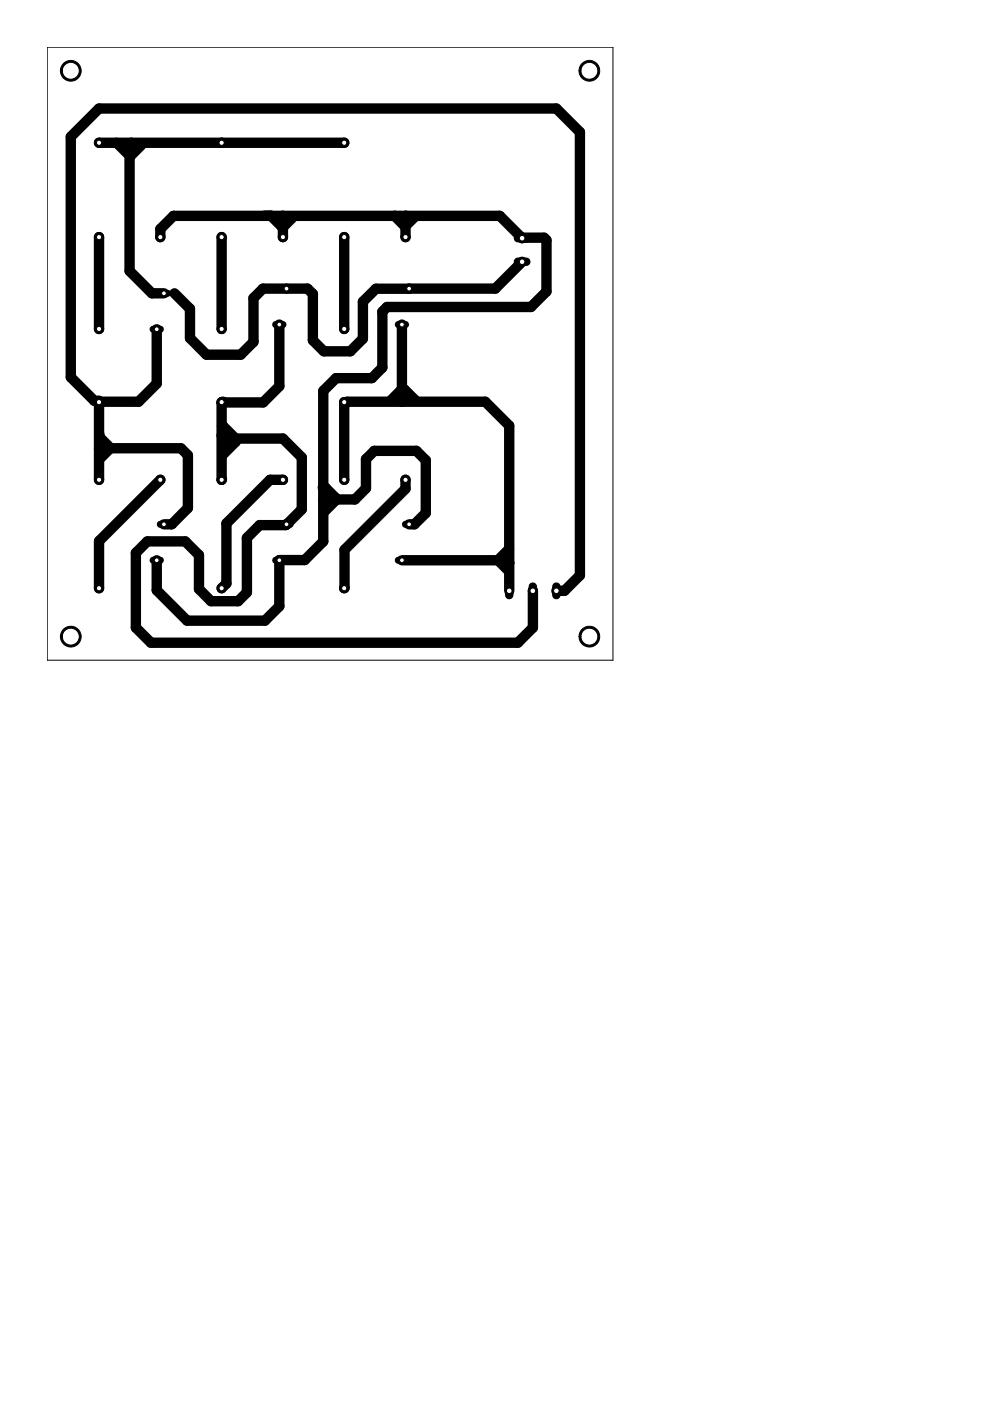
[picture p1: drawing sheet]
<svg xmlns="http://www.w3.org/2000/svg" width="210mm" height="297mm" viewBox="0 0 210 297" stroke-linecap="round" stroke-linejoin="round" font-family="sans-serif">
<g fill="none" stroke="#000" stroke-width="2.2">
<path d="M21 30.3h52M24.5 30.3h.3l2.7 2.7h.2l2.3-2.2M27.8 30.3l-.3 .3v26.8l4.7 4.8h2.6M21 50.3v19.4M34 50.3v-1.7l2.8-2.8h69.2l4.7 4.7 4.7-.1 .5 .5v10.9l-3.3 3.3h-30.5l-1 1v11.8l-2.3 2.3h-7.6l-2.7 2.7v31.9l-3.9 3.9-5.4 .1v9.7l-3 3.1h-16.5l-6.5-6.4v-6.4M47 50.3v19.4M57.4 45.7l2.3 2.3h.4l2.1-2M59.9 45.8l.1 4.5M73 50.3v19.4M83.7 45.8l2.1 2.1h.2l2-1.9M86 45.8v4.5M110.7 55.5l-5.7 5.7h-25.3l-2.8 2.8v7.8l-2.6 2.7h-5.6l-2.4-2.3v-9.9l-1.1-1.1h-9.4l-2.1 2v9.3l-2.7 2.7h-7.2l-3.5-3.5v-6.2l-3.3-3.3"/>
<path d="M33.2 69.8v11.5l-3.8 3.9-8.4 .1M59.2 68.8v13.1l-3.4 3.4h-8.8M85.2 68.8v16.4M21 95.2h.6l.2-.2h16.6l1.4 1.5v11.2l-3.4 3.5h-1.6M21.1 92.1v.6l2.3 2.3-2.3 2.3M47 92.3l.6 .7h12.4l4 4v11l-3.4 3.3h-5.5l-2.8 2.7v11.6l-1.8 1.9h-5.8l-2.5-2.6v-7.2l-2.9-2.9h-8.1l-2.4 2.4v15.9l3.2 3.2h77.8l3.2-3.2v-7.8M47.1 90.4h.2l2.7 2.6v.7l-2.7 2.7M47.3 85.2l-.3 .2v16.3l.1-.1M73 85.3v16.4M73 85.8l.6-.6h29.3l5.1 5.1v35M85.1 82.8l-2.2 2.1M85.3 82.6h.5l2.3 2.3"/>
<path d="M21 101.7v-16.7h-1l-5-5v-51l6-6h97l5 5v94l-3.3 3.3h-1.7M34 101.7l-13 13v10M60 101.7h-2.7l-9.3 9.3v12.7l-1 1M68.4 103.4h.6l2.2 2.2v.4l-2.4 2.4M68.5 106l6.7-.1 2.4-2.4v-6.2l1.8-1.7h8.9l2 2v11.2l-2.4 2.4h-1.2M85.2 118.8h22.2l.6 .5M86 101.7v1.9l-13 13v8.1M105.6 118.8l2.2 2.2M107.9 116.3l-2.3 2.5"/>
</g>
<circle cx="86" cy="101.7" r=".99" fill="#000" stroke="#000" stroke-width=".21"/>
<circle cx="86" cy="101.7" r=".55" fill="#fff" stroke="#000" stroke-width=".21"/>
<circle cx="86" cy="50.3" r=".99" fill="#000" stroke="#000" stroke-width=".21"/>
<circle cx="86" cy="50.3" r=".55" fill="#fff" stroke="#000" stroke-width=".21"/>
<circle cx="60" cy="101.7" r=".99" fill="#000" stroke="#000" stroke-width=".21"/>
<circle cx="60" cy="101.7" r=".55" fill="#fff" stroke="#000" stroke-width=".21"/>
<circle cx="60" cy="50.3" r=".99" fill="#000" stroke="#000" stroke-width=".21"/>
<circle cx="60" cy="50.3" r=".55" fill="#fff" stroke="#000" stroke-width=".21"/>
<circle cx="34" cy="101.7" r=".99" fill="#000" stroke="#000" stroke-width=".21"/>
<circle cx="34" cy="101.7" r=".55" fill="#fff" stroke="#000" stroke-width=".21"/>
<circle cx="34" cy="50.3" r=".99" fill="#000" stroke="#000" stroke-width=".21"/>
<circle cx="34" cy="50.3" r=".55" fill="#fff" stroke="#000" stroke-width=".21"/>
<circle cx="73" cy="50.3" r=".99" fill="#000" stroke="#000" stroke-width=".21"/>
<circle cx="73" cy="50.3" r=".55" fill="#fff" stroke="#000" stroke-width=".21"/>
<circle cx="73" cy="101.7" r=".99" fill="#000" stroke="#000" stroke-width=".21"/>
<circle cx="73" cy="101.7" r=".55" fill="#fff" stroke="#000" stroke-width=".21"/>
<circle cx="47" cy="50.3" r=".99" fill="#000" stroke="#000" stroke-width=".21"/>
<circle cx="47" cy="50.3" r=".55" fill="#fff" stroke="#000" stroke-width=".21"/>
<circle cx="47" cy="101.7" r=".99" fill="#000" stroke="#000" stroke-width=".21"/>
<circle cx="47" cy="101.7" r=".55" fill="#fff" stroke="#000" stroke-width=".21"/>
<circle cx="21" cy="50.3" r=".99" fill="#000" stroke="#000" stroke-width=".21"/>
<circle cx="21" cy="50.3" r=".55" fill="#fff" stroke="#000" stroke-width=".21"/>
<circle cx="21" cy="101.7" r=".99" fill="#000" stroke="#000" stroke-width=".21"/>
<circle cx="21" cy="101.7" r=".55" fill="#fff" stroke="#000" stroke-width=".21"/>
<path d="M84.5 118.8h1.5" fill="none" stroke="#000" stroke-width="1.5"/>
<circle cx="85.2" cy="118.8" r=".51" fill="#fff" stroke="#000" stroke-width=".21"/>
<path d="M86 111.2h1.5" fill="none" stroke="#000" stroke-width="1.5"/>
<circle cx="86.7" cy="111.2" r=".51" fill="#fff" stroke="#000" stroke-width=".21"/>
<path d="M60 111.2h1.5" fill="none" stroke="#000" stroke-width="1.5"/>
<circle cx="60.7" cy="111.2" r=".51" fill="#fff" stroke="#000" stroke-width=".21"/>
<path d="M58.5 118.8h1.5" fill="none" stroke="#000" stroke-width="1.5"/>
<circle cx="59.2" cy="118.8" r=".51" fill="#fff" stroke="#000" stroke-width=".21"/>
<path d="M34 111.2h1.5" fill="none" stroke="#000" stroke-width="1.5"/>
<circle cx="34.8" cy="111.2" r=".51" fill="#fff" stroke="#000" stroke-width=".21"/>
<path d="M32.5 118.8h1.5" fill="none" stroke="#000" stroke-width="1.5"/>
<circle cx="33.2" cy="118.8" r=".51" fill="#fff" stroke="#000" stroke-width=".21"/>
<path d="M86 61.2h1.5" fill="none" stroke="#000" stroke-width="1.5"/>
<circle cx="86.7" cy="61.2" r=".51" fill="#fff" stroke="#000" stroke-width=".21"/>
<path d="M84.5 68.8h1.5" fill="none" stroke="#000" stroke-width="1.5"/>
<circle cx="85.2" cy="68.8" r=".51" fill="#fff" stroke="#000" stroke-width=".21"/>
<path d="M60 61.2h1.5" fill="none" stroke="#000" stroke-width="1.5"/>
<circle cx="60.7" cy="61.2" r=".51" fill="#fff" stroke="#000" stroke-width=".21"/>
<path d="M58.5 68.8h1.5" fill="none" stroke="#000" stroke-width="1.5"/>
<circle cx="59.2" cy="68.8" r=".51" fill="#fff" stroke="#000" stroke-width=".21"/>
<path d="M34 62.2h1.5" fill="none" stroke="#000" stroke-width="1.5"/>
<circle cx="34.8" cy="62.2" r=".51" fill="#fff" stroke="#000" stroke-width=".21"/>
<path d="M32.5 69.8h1.5" fill="none" stroke="#000" stroke-width="1.5"/>
<circle cx="33.2" cy="69.8" r=".51" fill="#fff" stroke="#000" stroke-width=".21"/>
<path d="M108 124.4v1.8" fill="none" stroke="#000" stroke-width="1.8"/>
<circle cx="108" cy="125.3" r=".59" fill="#fff" stroke="#000" stroke-width=".21"/>
<path d="M113 124.4v1.8" fill="none" stroke="#000" stroke-width="1.8"/>
<circle cx="113" cy="125.3" r=".59" fill="#fff" stroke="#000" stroke-width=".21"/>
<path d="M118 124.4v1.8" fill="none" stroke="#000" stroke-width="1.8"/>
<circle cx="118" cy="125.3" r=".59" fill="#fff" stroke="#000" stroke-width=".21"/>
<path d="M109.8 50.5h1.8" fill="none" stroke="#000" stroke-width="1.8"/>
<circle cx="110.7" cy="50.5" r=".59" fill="#fff" stroke="#000" stroke-width=".21"/>
<path d="M109.8 55.5h1.8" fill="none" stroke="#000" stroke-width="1.8"/>
<circle cx="110.7" cy="55.5" r=".59" fill="#fff" stroke="#000" stroke-width=".21"/>
<circle cx="73" cy="85.3" r=".99" fill="#000" stroke="#000" stroke-width=".21"/>
<circle cx="73" cy="85.3" r=".55" fill="#fff" stroke="#000" stroke-width=".21"/>
<circle cx="73" cy="124.7" r=".99" fill="#000" stroke="#000" stroke-width=".21"/>
<circle cx="73" cy="124.7" r=".55" fill="#fff" stroke="#000" stroke-width=".21"/>
<circle cx="47" cy="85.3" r=".99" fill="#000" stroke="#000" stroke-width=".21"/>
<circle cx="47" cy="85.3" r=".55" fill="#fff" stroke="#000" stroke-width=".21"/>
<circle cx="47" cy="124.7" r=".99" fill="#000" stroke="#000" stroke-width=".21"/>
<circle cx="47" cy="124.7" r=".55" fill="#fff" stroke="#000" stroke-width=".21"/>
<circle cx="21" cy="85.3" r=".99" fill="#000" stroke="#000" stroke-width=".21"/>
<circle cx="21" cy="85.3" r=".55" fill="#fff" stroke="#000" stroke-width=".21"/>
<circle cx="21" cy="124.7" r=".99" fill="#000" stroke="#000" stroke-width=".21"/>
<circle cx="21" cy="124.7" r=".55" fill="#fff" stroke="#000" stroke-width=".21"/>
<circle cx="73" cy="30.3" r=".99" fill="#000" stroke="#000" stroke-width=".21"/>
<circle cx="73" cy="30.3" r=".55" fill="#fff" stroke="#000" stroke-width=".21"/>
<circle cx="73" cy="69.7" r=".99" fill="#000" stroke="#000" stroke-width=".21"/>
<circle cx="73" cy="69.7" r=".55" fill="#fff" stroke="#000" stroke-width=".21"/>
<circle cx="47" cy="30.3" r=".99" fill="#000" stroke="#000" stroke-width=".21"/>
<circle cx="47" cy="30.3" r=".55" fill="#fff" stroke="#000" stroke-width=".21"/>
<circle cx="47" cy="69.7" r=".99" fill="#000" stroke="#000" stroke-width=".21"/>
<circle cx="47" cy="69.7" r=".55" fill="#fff" stroke="#000" stroke-width=".21"/>
<circle cx="21" cy="30.3" r=".99" fill="#000" stroke="#000" stroke-width=".21"/>
<circle cx="21" cy="30.3" r=".55" fill="#fff" stroke="#000" stroke-width=".21"/>
<circle cx="21" cy="69.7" r=".99" fill="#000" stroke="#000" stroke-width=".21"/>
<circle cx="21" cy="69.7" r=".55" fill="#fff" stroke="#000" stroke-width=".21"/>
<path d="M10 10h120v130h-120z" fill="none" stroke="#000" stroke-width=".21"/>
<g fill="#000" stroke="#000" stroke-width=".21">
<path d="M13.5 13.4a2.2 2.2 0 0 1 3.4 .5 2.2 2.2 0 0 1-1.3 3.2 2.2 2.2 0 0 1-2.8-2.1h.4a1.8 1.8 0 0 1 2.6-1.7 1.8 1.8 0 0 1 .3 3.1 1.8 1.8 0 0 1-2.8-1l-.1-.4h-.4a2.33 2.33 0 0 1 .7-1.6z" fill-rule="evenodd"/>
<path d="M123.4 13.4a2.2 2.2 0 0 1 3.5 .5 2.2 2.2 0 0 1-1.4 3.2 2.2 2.2 0 0 1-2.7-2.1h.4a1.79 1.79 0 0 1 2.5-1.6 1.79 1.79 0 0 1 .4 3 1.79 1.79 0 0 1-2.9-1v-.4h-.4a2.11 2.11 0 0 1 .6-1.6z" fill-rule="evenodd"/>
<path d="M13.5 133.4a2.2 2.2 0 0 1 3.4 .5 2.2 2.2 0 0 1-1.3 3.2 2.2 2.2 0 0 1-2.8-2.1h.4a1.8 1.8 0 0 1 2.6-1.7 1.8 1.8 0 0 1 .3 3.1 1.8 1.8 0 0 1-2.8-1.1l-.1-.3h-.4a2.44 2.44 0 0 1 .7-1.6z" fill-rule="evenodd"/>
<path d="M123.4 133.4a2.2 2.2 0 0 1 3.5 .5 2.2 2.2 0 0 1-1.4 3.2 2.2 2.2 0 0 1-2.7-2.1h.4a1.79 1.79 0 0 1 2.5-1.7 1.79 1.79 0 0 1 .4 3.1 1.79 1.79 0 0 1-2.9-1.1v-.3h-.4a2.2 2.2 0 0 1 .6-1.6z" fill-rule="evenodd"/>
</g>
</svg>
